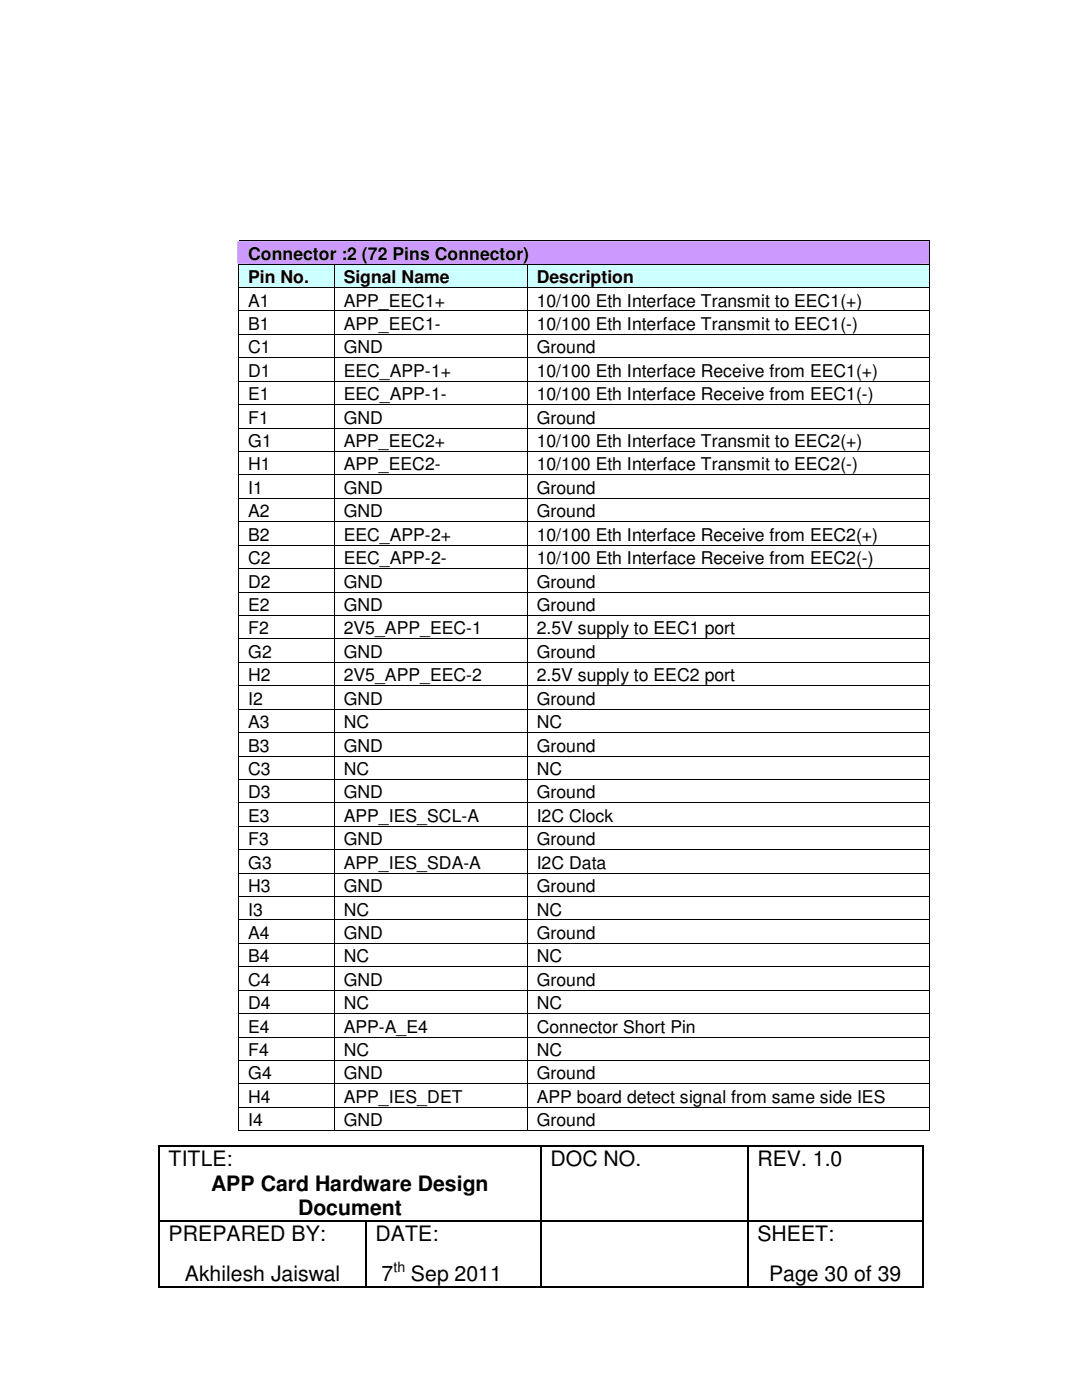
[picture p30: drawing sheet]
<svg xmlns="http://www.w3.org/2000/svg" width="216mm" height="279mm" viewBox="0 0 216 279" stroke-linecap="round" stroke-linejoin="round" font-family="sans-serif">
<defs><g id="words">
<g font-size="4.2">
<text x="33.7" y="232.7">TITLE:</text>
<text x="109.9" y="232.7">DOC NO.</text>
<text x="151.1" y="232.7">REV. 1.0</text>
<text x="42.2" y="237.6">APP Card Hardware Design</text>
<text x="59.5" y="242.5">Document</text>
<text x="33.7" y="247.6">PREPARED BY:</text>
<text x="74.9" y="247.6">DATE:</text>
<text x="151.1" y="247.6">SHEET:</text>
<text x="36.9" y="255.7">Akhilesh Jaiswal</text>
<text x="76.1" y="255.7">7</text>
<text x="82" y="255.7">Sep 2011</text>
<text x="153.5" y="255.7">Page 30 of 39</text>
</g>
<g font-size="3.5">
<text x="49.5" y="51.8">Connector :2 (72 Pins Connector)</text>
<text x="49.5" y="56.5">Pin No.</text>
<text x="68.6" y="56.5">Signal Name</text>
<text x="107.1" y="56.5">Description</text>
<text x="49.5" y="61.2">A1</text>
<text x="49.5" y="65.9">B1</text>
<text x="68.6" y="61.2">APP_EEC1+</text>
<text x="68.6" y="65.9">APP_EEC1-</text>
<text x="107.1" y="65.9">10/100 Eth Interface Transmit to EEC1(-)</text>
<text x="107.1" y="61.2">10/100 Eth Interface Transmit to EEC1(+)</text>
<text x="49.5" y="70.5">C1</text>
<text x="68.6" y="70.5">GND</text>
<text x="107.1" y="70.5">Ground</text>
<text x="49.5" y="75.2">D1</text>
<text x="68.6" y="75.2">EEC_APP-1+</text>
<text x="107.1" y="75.2">10/100 Eth Interface Receive from EEC1(+)</text>
<text x="49.5" y="79.9">E1</text>
<text x="68.6" y="79.9">EEC_APP-1-</text>
<text x="107.1" y="79.9">10/100 Eth Interface Receive from EEC1(-)</text>
<text x="49.5" y="84.5">F1</text>
<text x="49.5" y="89.2">G1</text>
<text x="68.6" y="84.5">GND</text>
<text x="68.6" y="89.2">APP_EEC2+</text>
<text x="107.1" y="84.5">Ground</text>
<text x="107.1" y="89.2">10/100 Eth Interface Transmit to EEC2(+)</text>
<text x="49.5" y="93.9">H1</text>
<text x="68.6" y="93.9">APP_EEC2-</text>
<text x="107.1" y="93.9">10/100 Eth Interface Transmit to EEC2(-)</text>
<text x="49.5" y="98.6">I1</text>
<text x="68.6" y="98.6">GND</text>
<text x="107.1" y="98.6">Ground</text>
<text x="49.5" y="103.3">A2</text>
<text x="49.5" y="108">B2</text>
<text x="68.6" y="103.3">GND</text>
<text x="68.6" y="108">EEC_APP-2+</text>
<text x="107.1" y="103.3">Ground</text>
<text x="107.1" y="108">10/100 Eth Interface Receive from EEC2(+)</text>
<text x="49.5" y="112.6">C2</text>
<text x="68.6" y="112.6">EEC_APP-2-</text>
<text x="107.1" y="112.6">10/100 Eth Interface Receive from EEC2(-)</text>
<text x="49.5" y="117.3">D2</text>
<text x="68.6" y="117.3">GND</text>
<text x="107.1" y="117.3">Ground</text>
<text x="49.5" y="122">E2</text>
<text x="68.6" y="122">GND</text>
<text x="107.1" y="122">Ground</text>
<text x="49.5" y="126.6">F2</text>
<text x="49.5" y="131.3">G2</text>
<text x="68.6" y="126.6">2V5_APP_EEC-1</text>
<text x="68.6" y="131.3">GND</text>
<text x="107.1" y="126.6">2.5V supply to EEC1 port</text>
<text x="107.1" y="131.3">Ground</text>
<text x="49.5" y="136">H2</text>
<text x="68.6" y="136">2V5_APP_EEC-2</text>
<text x="107.1" y="136">2.5V supply to EEC2 port</text>
<text x="49.5" y="140.6">I2</text>
<text x="68.6" y="140.6">GND</text>
<text x="107.1" y="140.6">Ground</text>
<text x="49.5" y="145.3">A3</text>
<text x="49.5" y="150">B3</text>
<text x="68.6" y="145.3">NC</text>
<text x="68.6" y="150">GND</text>
<text x="107.1" y="145.3">NC</text>
<text x="107.1" y="150">Ground</text>
<text x="49.5" y="154.7">C3</text>
<text x="68.6" y="154.7">NC</text>
<text x="107.1" y="154.7">NC</text>
<text x="49.5" y="159.3">D3</text>
<text x="68.6" y="159.3">GND</text>
<text x="107.1" y="159.3">Ground</text>
<text x="49.5" y="164">E3</text>
<text x="68.6" y="164">APP_IES_SCL-A</text>
<text x="107.1" y="164">I2C Clock</text>
<text x="49.5" y="168.7">F3</text>
<text x="49.5" y="173.4">G3</text>
<text x="68.6" y="168.7">GND</text>
<text x="68.6" y="173.4">APP_IES_SDA-A</text>
<text x="107.1" y="168.7">Ground</text>
<text x="107.1" y="173.4">I2C Data</text>
<text x="49.5" y="178.1">H3</text>
<text x="68.6" y="178.1">GND</text>
<text x="107.1" y="178.1">Ground</text>
<text x="49.5" y="182.7">I3</text>
<text x="68.6" y="182.7">NC</text>
<text x="107.1" y="182.7">NC</text>
<text x="49.5" y="187.4">A4</text>
<text x="68.6" y="187.4">GND</text>
<text x="107.1" y="187.4">Ground</text>
<text x="49.5" y="192.1">B4</text>
<text x="49.5" y="196.7">C4</text>
<text x="68.6" y="196.7">GND</text>
<text x="68.6" y="192.1">NC</text>
<text x="107.1" y="192.1">NC</text>
<text x="107.1" y="196.7">Ground</text>
<text x="49.5" y="201.4">D4</text>
<text x="68.6" y="201.4">NC</text>
<text x="107.1" y="201.4">NC</text>
<text x="49.5" y="206.1">E4</text>
<text x="68.6" y="206.1">APP-A_E4</text>
<text x="107.1" y="206.1">Connector Short Pin</text>
<text x="49.5" y="210.8">F4</text>
<text x="49.5" y="215.4">G4</text>
<text x="68.6" y="210.8">NC</text>
<text x="68.6" y="215.4">GND</text>
<text x="107.1" y="210.8">NC</text>
<text x="107.1" y="215.4">Ground</text>
<text x="49.5" y="220.1">H4</text>
<text x="68.6" y="220.1">APP_IES_DET</text>
<text x="107.1" y="220.1">APP board detect signal from same side IES</text>
<text x="49.5" y="224.8">I4</text>
<text x="68.6" y="224.8">GND</text>
<text x="107.1" y="224.8">Ground</text>
</g>
<text font-size="2.8" x="78.5" y="253.8">th</text>
</g></defs>
<g fill="#000">
<path d="M31.6 228.6h.3v.3h-.3zM107.8 228.6h.3v.3h-.3zM149.1 228.6h.3v.3h-.3zM184 228.6h.3v.3h-.3zM31.6 243.5h.3v.2h-.3zM31.6 256.7h.3v.3h-.3zM72.9 243.5h.3v.2h-.3zM72.9 256.7h.3v.3h-.3zM107.8 243.5h.3v.2h-.3zM107.8 256.7h.3v.3h-.3zM149.1 243.5h.3v.2h-.3zM149.1 256.7h.3v.3h-.3z"/>
<path d="M184 243.5h.3v.2h-.3zM184 256.7h.3v.3h-.3z"/>
</g>
<g fill="none" stroke="#000" stroke-width=".25">
<path d="M31.7 228.9v14.6M31.9 228.7h75.9M107.9 228.9v14.6M108.1 228.7h41M149.2 228.9v14.6M149.4 228.7h34.6M184.1 228.9v14.6M31.7 243.7v13M31.9 243.6h41M31.9 256.8h41M73 243.7v13M73.2 243.6h34.6"/>
<path d="M73.2 256.8h34.6M107.9 243.7v13M108.1 243.6h41M108.1 256.8h41M149.2 243.7v13M149.4 243.6h34.6M149.4 256.8h34.6M184.1 243.7v13"/>
</g>
<g fill="#c9f">
<path d="M47.4 48.1h138.1v4.5h-138.1z"/>
<path d="M49.5 48.6h134.1v4h-134.1z"/>
</g>
<path d="M47.6 48h137.9M185.5 48.1v4.5" fill="none" stroke="#000" stroke-width=".2"/>
<path d="M185.5 48h.1v.1h-.1z" fill="#000"/>
<g fill="#cff">
<path d="M47.7 52.8h18.9v4.5h-18.9z"/>
<path d="M49.5 53.3h15.3v4h-15.3z"/>
<path d="M66.8 52.8h38.3v4.5h-38.3z"/>
<path d="M68.6 53.3h34.7v4h-34.7z"/>
<path d="M105.3 52.8h80.2v4.5h-80.2z"/>
<path d="M107.1 53.3h76.5v4h-76.5z"/>
</g>
<g fill="#000">
<path d="M47.5 52.6h.2v.2h-.2zM47.5 57.3h.2v.1h-.2zM47.7 52.6h.2v.2h-.2zM66.6 52.6h.2v.2h-.2zM66.6 57.3h.2v.1h-.2zM105.1 52.6h.2v.2h-.2zM105.1 57.3h.2v.1h-.2zM185.5 52.6h.1v.2h-.1zM185.5 57.3h.1v.1h-.1zM47.5 62h.2v.1h-.2zM47.5 66.6h.2v.2h-.2zM47.5 71.3h.2v.2h-.2z"/>
<path d="M47.5 76h.2v.2h-.2zM66.6 62h.2v.1h-.2zM66.6 66.6h.2v.2h-.2zM66.6 71.3h.2v.2h-.2zM66.6 76h.2v.2h-.2zM105.1 62h.2v.1h-.2zM105.1 66.6h.2v.2h-.2zM105.1 71.3h.2v.2h-.2zM105.1 76h.2v.2h-.2zM185.5 62h.1v.1h-.1zM185.5 66.6h.1v.2h-.1zM185.5 71.3h.1v.2h-.1z"/>
<path d="M185.5 76h.1v.2h-.1zM47.5 80.6h.2v.2h-.2zM47.5 85.3h.2v.2h-.2zM47.5 90h.2v.2h-.2zM47.5 94.7h.2v.2h-.2zM47.5 99.4h.2v.1h-.2zM66.6 80.6h.2v.2h-.2zM66.6 85.3h.2v.2h-.2zM66.6 90h.2v.2h-.2zM66.6 94.7h.2v.2h-.2zM66.6 99.4h.2v.1h-.2zM105.1 80.6h.2v.2h-.2z"/>
<path d="M105.1 85.3h.2v.2h-.2zM105.1 90h.2v.2h-.2zM105.1 94.7h.2v.2h-.2zM105.1 99.4h.2v.1h-.2zM185.5 80.6h.1v.2h-.1zM185.5 85.3h.1v.2h-.1zM185.5 90h.1v.2h-.1zM185.5 94.7h.1v.2h-.1zM185.5 99.4h.1v.1h-.1zM47.5 104.1h.2v.1h-.2zM47.5 108.7h.2v.2h-.2zM47.5 113.4h.2v.1h-.2z"/>
<path d="M47.5 118.1h.2v.1h-.2zM66.6 104.1h.2v.1h-.2zM66.6 108.7h.2v.2h-.2zM66.6 113.4h.2v.1h-.2zM66.6 118.1h.2v.1h-.2zM105.1 104.1h.2v.1h-.2zM105.1 108.7h.2v.2h-.2zM105.1 113.4h.2v.1h-.2zM105.1 118.1h.2v.1h-.2zM185.5 104.1h.1v.1h-.1zM185.5 108.7h.1v.2h-.1zM185.5 113.4h.1v.1h-.1z"/>
<path d="M185.5 118.1h.1v.1h-.1zM47.5 122.7h.2v.2h-.2zM47.5 127.4h.2v.2h-.2zM47.5 132.1h.2v.1h-.2zM47.5 136.7h.2v.2h-.2zM66.6 122.7h.2v.2h-.2zM66.6 127.4h.2v.2h-.2zM66.6 132.1h.2v.1h-.2zM66.6 136.7h.2v.2h-.2zM105.1 122.7h.2v.2h-.2zM105.1 127.4h.2v.2h-.2zM105.1 132.1h.2v.1h-.2z"/>
<path d="M105.1 136.7h.2v.2h-.2zM185.5 122.7h.1v.2h-.1zM185.5 127.4h.1v.2h-.1zM185.5 132.1h.1v.1h-.1zM185.5 136.7h.1v.2h-.1zM47.5 141.4h.2v.2h-.2zM47.5 146.1h.2v.2h-.2zM47.5 150.8h.2v.2h-.2zM47.5 155.4h.2v.2h-.2zM66.6 141.4h.2v.2h-.2zM66.6 146.1h.2v.2h-.2zM66.6 150.8h.2v.2h-.2z"/>
<path d="M66.6 155.4h.2v.2h-.2zM105.1 141.4h.2v.2h-.2zM105.1 146.1h.2v.2h-.2zM105.1 150.8h.2v.2h-.2zM105.1 155.4h.2v.2h-.2zM185.5 141.4h.1v.2h-.1zM185.5 146.1h.1v.2h-.1zM185.5 150.8h.1v.2h-.1zM185.5 155.4h.1v.2h-.1zM47.5 160.1h.2v.2h-.2zM47.5 164.8h.2v.2h-.2zM47.5 169.5h.2v.1h-.2z"/>
<path d="M47.5 174.2h.2v.1h-.2zM47.5 178.8h.2v.2h-.2zM66.6 160.1h.2v.2h-.2zM66.6 164.8h.2v.2h-.2zM66.6 169.5h.2v.1h-.2zM66.6 174.2h.2v.1h-.2zM66.6 178.8h.2v.2h-.2zM105.1 160.1h.2v.2h-.2zM105.1 164.8h.2v.2h-.2zM105.1 169.5h.2v.1h-.2zM105.1 174.2h.2v.1h-.2zM105.1 178.8h.2v.2h-.2z"/>
<path d="M185.5 160.1h.1v.2h-.1zM185.5 164.8h.1v.2h-.1zM185.5 169.5h.1v.1h-.1zM185.5 174.2h.1v.1h-.1zM185.5 178.8h.1v.2h-.1zM47.5 183.5h.2v.2h-.2zM47.5 188.2h.2v.1h-.2zM47.5 192.8h.2v.2h-.2zM47.5 197.5h.2v.2h-.2zM66.6 183.5h.2v.2h-.2zM66.6 188.2h.2v.1h-.2zM66.6 192.8h.2v.2h-.2z"/>
<path d="M66.6 197.5h.2v.2h-.2zM105.1 183.5h.2v.2h-.2zM105.1 188.2h.2v.1h-.2zM105.1 192.8h.2v.2h-.2zM105.1 197.5h.2v.2h-.2zM185.5 183.5h.1v.2h-.1zM185.5 188.2h.1v.1h-.1zM185.5 192.8h.1v.2h-.1zM185.5 197.5h.1v.2h-.1zM47.5 202.2h.2v.2h-.2zM47.5 206.9h.2v.2h-.2zM47.5 211.5h.2v.2h-.2z"/>
<path d="M47.5 216.2h.2v.2h-.2zM66.6 202.2h.2v.2h-.2zM66.6 206.9h.2v.2h-.2zM66.6 211.5h.2v.2h-.2zM66.6 216.2h.2v.2h-.2zM105.1 202.2h.2v.2h-.2zM105.1 206.9h.2v.2h-.2zM105.1 211.5h.2v.2h-.2zM105.1 216.2h.2v.2h-.2zM185.5 202.2h.1v.2h-.1zM185.5 206.9h.1v.2h-.1zM185.5 211.5h.1v.2h-.1z"/>
<path d="M185.5 216.2h.1v.2h-.1zM47.5 220.9h.2v.2h-.2zM47.5 225.6h.2v.2h-.2zM66.6 220.9h.2v.2h-.2zM66.6 225.6h.2v.2h-.2zM105.1 220.9h.2v.2h-.2zM105.1 225.6h.2v.2h-.2zM185.5 220.9h.1v.2h-.1zM185.5 225.6h.1v.2h-.1z"/>
</g>
<g fill="none" stroke="#000" stroke-width=".2">
<path d="M47.6 52.8v4.5M47.6 57.4v4.6M47.7 57.4h18.9M47.9 52.7h18.7M66.7 52.8v4.5M66.7 57.4v4.6M66.8 52.7h38.3M66.8 57.4h38.3M105.2 52.8v4.5M105.2 57.4v4.6M105.3 52.7h80.2M105.3 57.4h80.2"/>
<path d="M185.5 52.8v4.5M185.5 57.4v4.6M47.6 62.1v4.5M47.6 66.8v4.5M47.6 71.5v4.5M47.6 76.2v4.4M47.7 62.1h18.9M47.7 66.7h18.9M47.7 71.4h18.9M47.7 76.1h18.9M66.7 62.1v4.5M66.7 66.8v4.5"/>
<path d="M66.7 71.5v4.5M66.7 76.2v4.4M66.8 62.1h38.3M66.8 66.7h38.3M66.8 71.4h38.3M66.8 76.1h38.3M105.2 62.1v4.5M105.2 66.8v4.5M105.2 71.5v4.5M105.2 76.2v4.4M105.3 62.1h80.2M105.3 66.7h80.2"/>
<path d="M105.3 71.4h80.2M105.3 76.1h80.2M185.5 62.1v4.5M185.5 66.8v4.5M185.5 71.5v4.5M185.5 76.2v4.4M47.6 80.8v4.5M47.6 85.5v4.5M47.6 90.2v4.5M47.6 94.9v4.5M47.6 99.5v4.6M47.7 80.7h18.9"/>
<path d="M47.7 85.4h18.9M47.7 90.1h18.9M47.7 94.8h18.9M47.7 99.4h18.9M66.7 80.8v4.5M66.7 85.5v4.5M66.7 90.2v4.5M66.7 94.9v4.5M66.7 99.5v4.6M66.8 80.7h38.3M66.8 85.4h38.3M66.8 90.1h38.3"/>
<path d="M66.8 94.8h38.3M66.8 99.4h38.3M105.2 80.8v4.5M105.2 85.5v4.5M105.2 90.2v4.5M105.2 94.9v4.5M105.2 99.5v4.6M105.3 80.7h80.2M105.3 85.4h80.2M105.3 90.1h80.2M105.3 94.8h80.2M105.3 99.4h80.2"/>
<path d="M185.5 80.8v4.5M185.5 85.5v4.5M185.5 90.2v4.5M185.5 94.9v4.5M185.5 99.5v4.6M47.6 104.2v4.5M47.6 108.9v4.5M47.6 113.5v4.6M47.6 118.2v4.5M47.7 104.1h18.9M47.7 108.8h18.9M47.7 113.5h18.9"/>
<path d="M47.7 118.2h18.9M66.7 104.2v4.5M66.7 108.9v4.5M66.7 113.5v4.6M66.7 118.2v4.5M66.8 104.1h38.3M66.8 108.8h38.3M66.8 113.5h38.3M66.8 118.2h38.3M105.2 104.2v4.5M105.2 108.9v4.5M105.2 113.5v4.6"/>
<path d="M105.2 118.2v4.5M105.3 104.1h80.2M105.3 108.8h80.2M105.3 113.5h80.2M105.3 118.2h80.2M185.5 104.2v4.5M185.5 108.9v4.5M185.5 113.5v4.6M185.5 118.2v4.5M47.6 122.9v4.5M47.6 127.6v4.5M47.6 132.2v4.5"/>
<path d="M47.6 136.9v4.5M47.7 122.8h18.9M47.7 127.5h18.9M47.7 132.2h18.9M47.7 136.8h18.9M66.7 122.9v4.5M66.7 127.6v4.5M66.7 132.2v4.5M66.7 136.9v4.5M66.8 122.8h38.3M66.8 127.5h38.3M66.8 132.2h38.3"/>
<path d="M66.8 136.8h38.3M105.2 122.9v4.5M105.2 127.6v4.5M105.2 132.2v4.5M105.2 136.9v4.5M105.3 122.8h80.2M105.3 127.5h80.2M105.3 132.2h80.2M105.3 136.8h80.2M185.5 122.9v4.5M185.5 127.6v4.5M185.5 132.2v4.5"/>
<path d="M185.5 136.9v4.5M47.6 141.6v4.5M47.6 146.3v4.5M47.6 151v4.4M47.6 155.6v4.5M47.7 141.5h18.9M47.7 146.2h18.9M47.7 150.9h18.9M47.7 155.5h18.9M66.7 141.6v4.5M66.7 146.3v4.5M66.7 151v4.4"/>
<path d="M66.7 155.6v4.5M66.8 141.5h38.3M66.8 146.2h38.3M66.8 150.9h38.3M66.8 155.5h38.3M105.2 141.6v4.5M105.2 146.3v4.5M105.2 151v4.4M105.2 155.6v4.5M105.3 141.5h80.2M105.3 146.2h80.2M105.3 150.9h80.2"/>
<path d="M105.3 155.5h80.2M185.5 141.6v4.5M185.5 146.3v4.5M185.5 151v4.4M185.5 155.6v4.5M47.6 160.3v4.5M47.6 165v4.5M47.6 169.6v4.6M47.6 174.3v4.5M47.6 179v4.5M47.7 160.2h18.9M47.7 164.9h18.9"/>
<path d="M47.7 169.5h18.9M47.7 174.2h18.9M47.7 178.9h18.9M66.7 160.3v4.5M66.7 165v4.5M66.7 169.6v4.6M66.7 174.3v4.5M66.7 179v4.5M66.8 160.2h38.3M66.8 164.9h38.3M66.8 169.5h38.3M66.8 174.2h38.3"/>
<path d="M66.8 178.9h38.3M105.2 160.3v4.5M105.2 165v4.5M105.2 169.6v4.6M105.2 174.3v4.5M105.2 179v4.5M105.3 160.2h80.2M105.3 164.9h80.2M105.3 169.5h80.2M105.3 174.2h80.2M105.3 178.9h80.2M185.5 160.3v4.5"/>
<path d="M185.5 165v4.5M185.5 169.6v4.6M185.5 174.3v4.5M185.5 179v4.5M47.6 183.7v4.5M47.6 188.3v4.5M47.6 193v4.5M47.6 197.7v4.5M47.7 183.6h18.9M47.7 188.3h18.9M47.7 192.9h18.9M47.7 197.6h18.9"/>
<path d="M66.7 183.7v4.5M66.7 188.3v4.5M66.7 193v4.5M66.7 197.7v4.5M66.8 183.6h38.3M66.8 188.3h38.3M66.8 192.9h38.3M66.8 197.6h38.3M105.2 183.7v4.5M105.2 188.3v4.5M105.2 193v4.5M105.2 197.7v4.5"/>
<path d="M105.3 183.6h80.2M105.3 188.3h80.2M105.3 192.9h80.2M105.3 197.6h80.2M185.5 183.7v4.5M185.5 188.3v4.5M185.5 193v4.5M185.5 197.7v4.5M47.6 202.4v4.5M47.6 207.1v4.4M47.6 211.7v4.5M47.6 216.4v4.5"/>
<path d="M47.7 202.3h18.9M47.7 207h18.9M47.7 211.6h18.9M47.7 216.3h18.9M66.7 202.4v4.5M66.7 207.1v4.4M66.7 211.7v4.5M66.7 216.4v4.5M66.8 202.3h38.3M66.8 207h38.3M66.8 211.6h38.3M66.8 216.3h38.3"/>
<path d="M105.2 202.4v4.5M105.2 207.1v4.4M105.2 211.7v4.5M105.2 216.4v4.5M105.3 202.3h80.2M105.3 207h80.2M105.3 211.6h80.2M105.3 216.3h80.2M185.5 202.4v4.5M185.5 207.1v4.4M185.5 211.7v4.5M185.5 216.4v4.5"/>
<path d="M47.6 221.1v4.5M47.7 221h18.9M47.7 225.7h18.9M66.7 221.1v4.5M66.8 221h38.3M66.8 225.7h38.3M105.2 221.1v4.5M105.3 221h80.2M105.3 225.7h80.2M185.5 221.1v4.5"/>
</g>
<use href="#words"/>
</svg>
